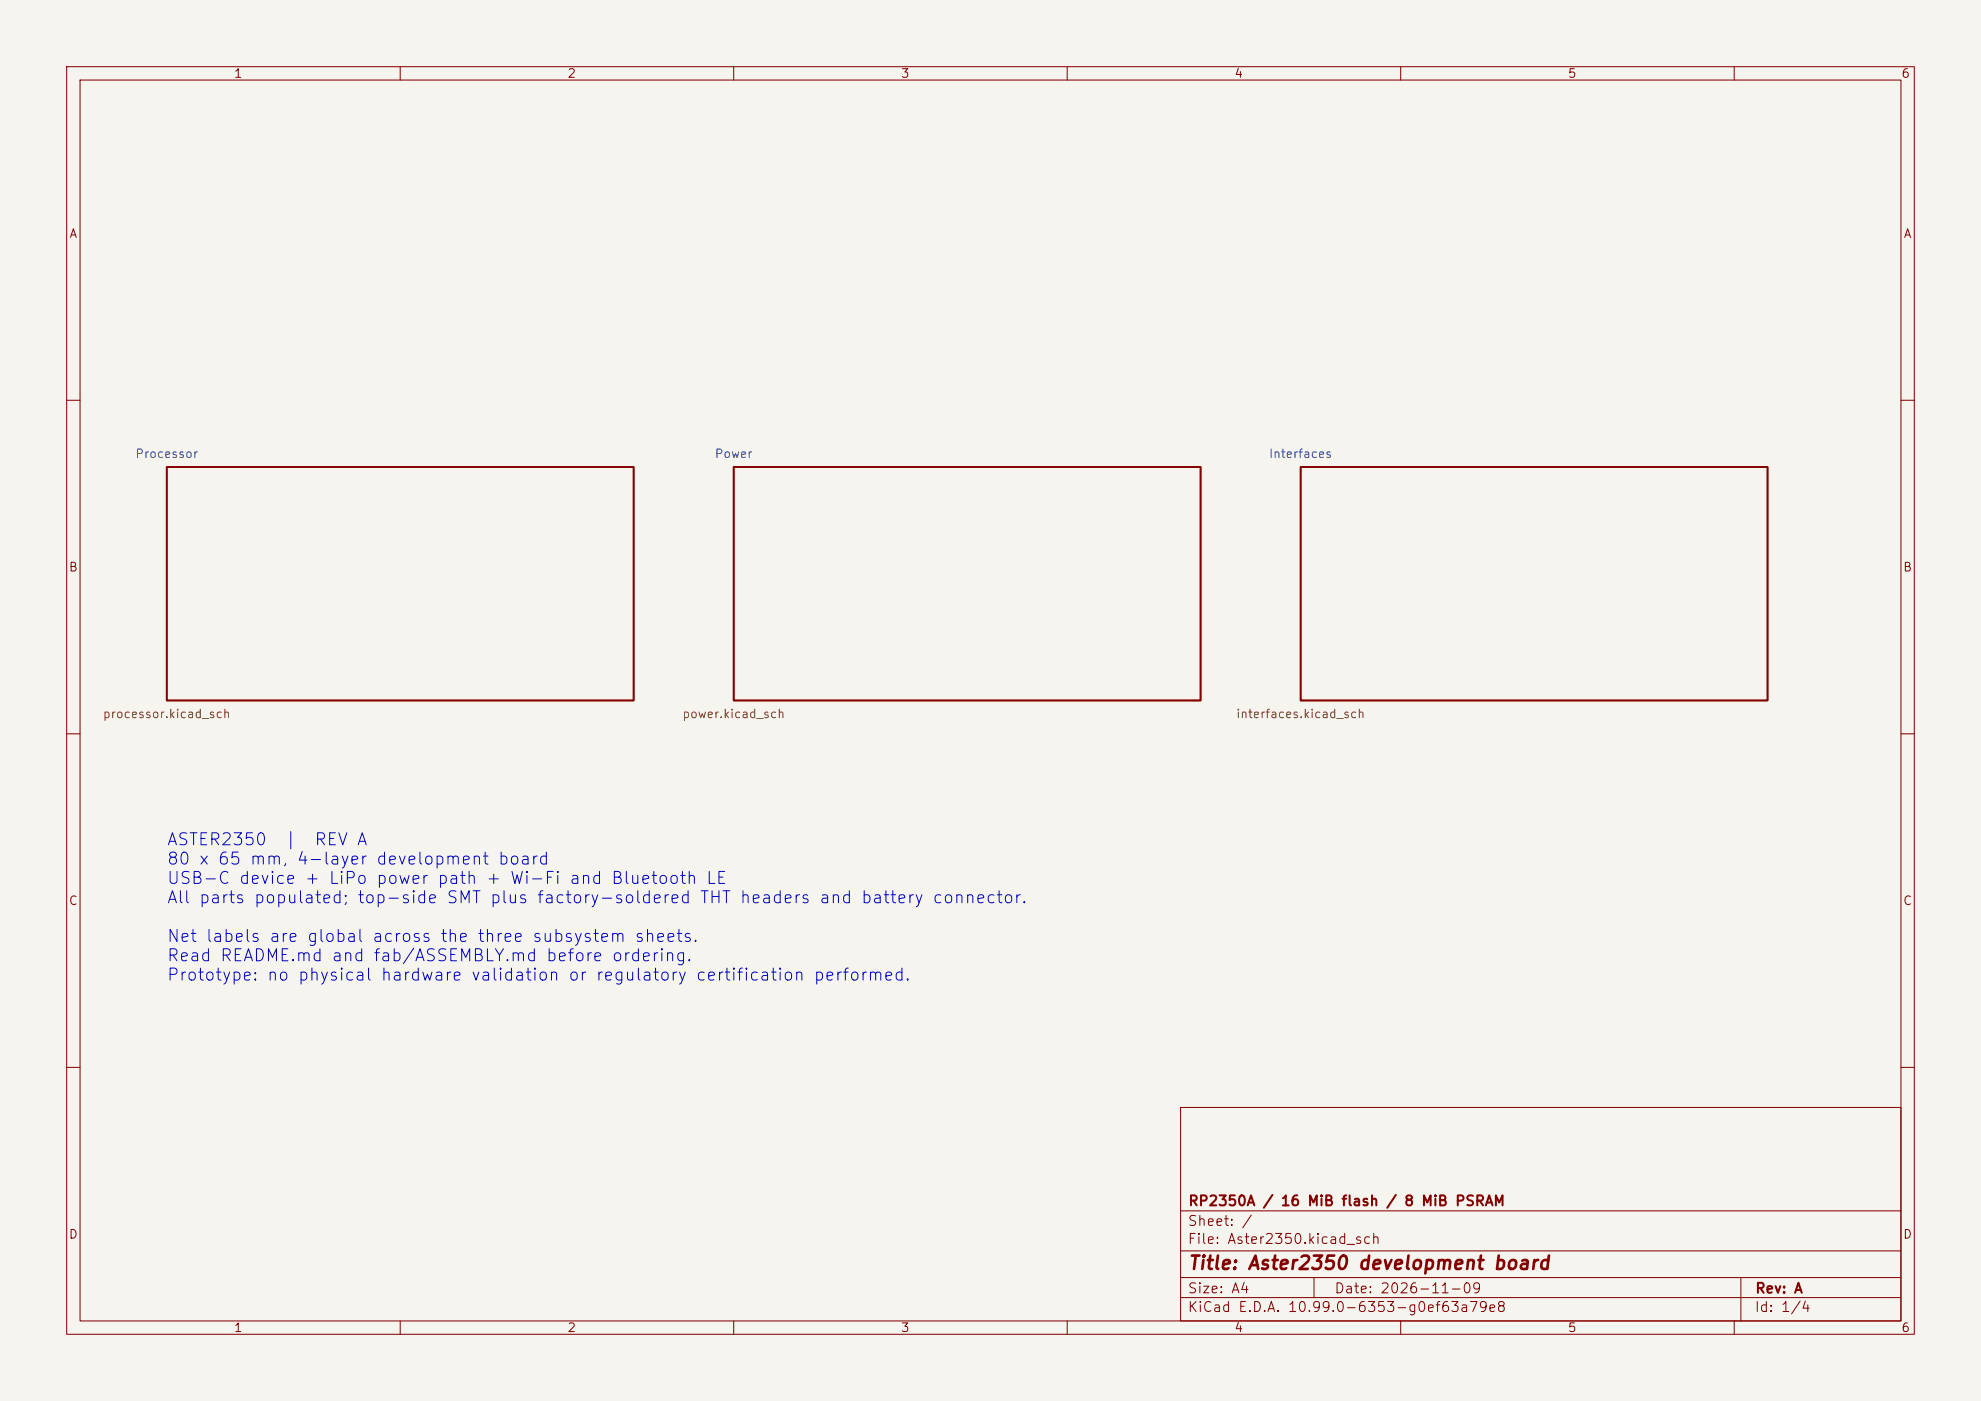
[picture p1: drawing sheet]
<svg xmlns="http://www.w3.org/2000/svg" width="297mm" height="210mm" viewBox="0 0 297 210" stroke-linecap="round" stroke-linejoin="round" font-family="sans-serif">
<defs><g id="words">
<text font-size="2" fill="#840000" x="178" y="190.8">Title: Aster2350 development board</text>
<g font-size="1.8" fill="#0000c2">
<text x="24.9" y="127.2">ASTER2350</text>
<text x="24.9" y="130.1">80 x 65 mm, 4-layer development board</text>
<text x="42.6" y="127.2">|</text>
<text x="47" y="127.2">REV A</text>
<text x="24.9" y="133">USB-C device + LiPo power path + Wi-Fi and Bluetooth LE</text>
<text x="24.9" y="135.9">All parts populated; top-side SMT plus factory-soldered THT headers and battery connector.</text>
<text x="24.9" y="141.7">Net labels are global across the three subsystem sheets.</text>
<text x="24.9" y="144.6">Read README.md and fab/ASSEMBLY.md before ordering.</text>
<text x="24.9" y="147.5">Prototype: no physical hardware validation or regulatory certification performed.</text>
</g>
<g font-size="1.5" fill="#840000">
<text x="178" y="184.1">Sheet: /</text>
<text x="178" y="181.1">RP2350A / 16 MiB flash / 8 MiB PSRAM</text>
<text x="178" y="186.8">File: Aster2350.kicad_sch</text>
<text x="178" y="197">KiCad E.D.A. 10.99.0-6353-g0ef63a79e8</text>
<text x="178" y="194.2">Size: A4</text>
<text x="200" y="194.2">Date: 2026-11-09</text>
<text x="263" y="197">Id: 1/4</text>
<text x="263" y="194.2">Rev: A</text>
</g>
<g font-size="1.3" fill="#840000">
<text x="35" y="12">1</text>
<text x="85" y="12">2</text>
<text x="135" y="12">3</text>
<text x="185" y="12">4</text>
<text x="235" y="12">5</text>
<text x="285" y="12">6</text>
<text x="10.3" y="36">A</text>
<text x="285.3" y="36">A</text>
<text x="10.2" y="86">B</text>
<text x="285.2" y="86">B</text>
<text x="10.2" y="136">C</text>
<text x="285.2" y="136">C</text>
<text x="10.2" y="186">D</text>
<text x="285.2" y="186">D</text>
<text x="35" y="200">1</text>
<text x="85" y="200">2</text>
<text x="135" y="200">3</text>
<text x="185" y="200">4</text>
<text x="235" y="200">5</text>
<text x="285" y="200">6</text>
</g>
<g font-size="1.3" fill="#006464">
<text x="20.2" y="69">Processor</text>
<text x="107.1" y="69">Power</text>
<text x="190.2" y="69">Interfaces</text>
</g>
<g font-size="1.3" fill="#725600">
<text x="15.3" y="108">processor.kicad_sch</text>
<text x="102.2" y="108">power.kicad_sch</text>
<text x="185.2" y="108">interfaces.kicad_sch</text>
</g>
</g></defs>
<path d="M0 0h297v210h-297z" fill="#f5f4ef" stroke="#f5f4ef" stroke-width=".15"/>
<g fill="none" stroke="#840000" stroke-width=".15">
<path d="M10 10h277v190h-277zM12 12h273v186h-273zM60 10v2M110 10v2M160 10v2M210 10v2M260 10v2M10 60h2M285 60h2M10 110h2M285 110h2M10 160h2"/>
<path d="M177 166h108v32h-108zM285 160h2M60 198v2M110 198v2M160 198v2M177 194.5h108M177 191.5h108M177 187.5h108M177 181.5h108M197 191.5v3M210 198v2M260 198v2"/>
<path d="M261 191.5v6.5"/>
</g>
<path d="M25 70h70v35h-70zM110 70h70v35h-70zM195 70h70v35h-70z" fill="none" stroke="#840000" stroke-width=".25"/>
<use href="#words"/>
</svg>
